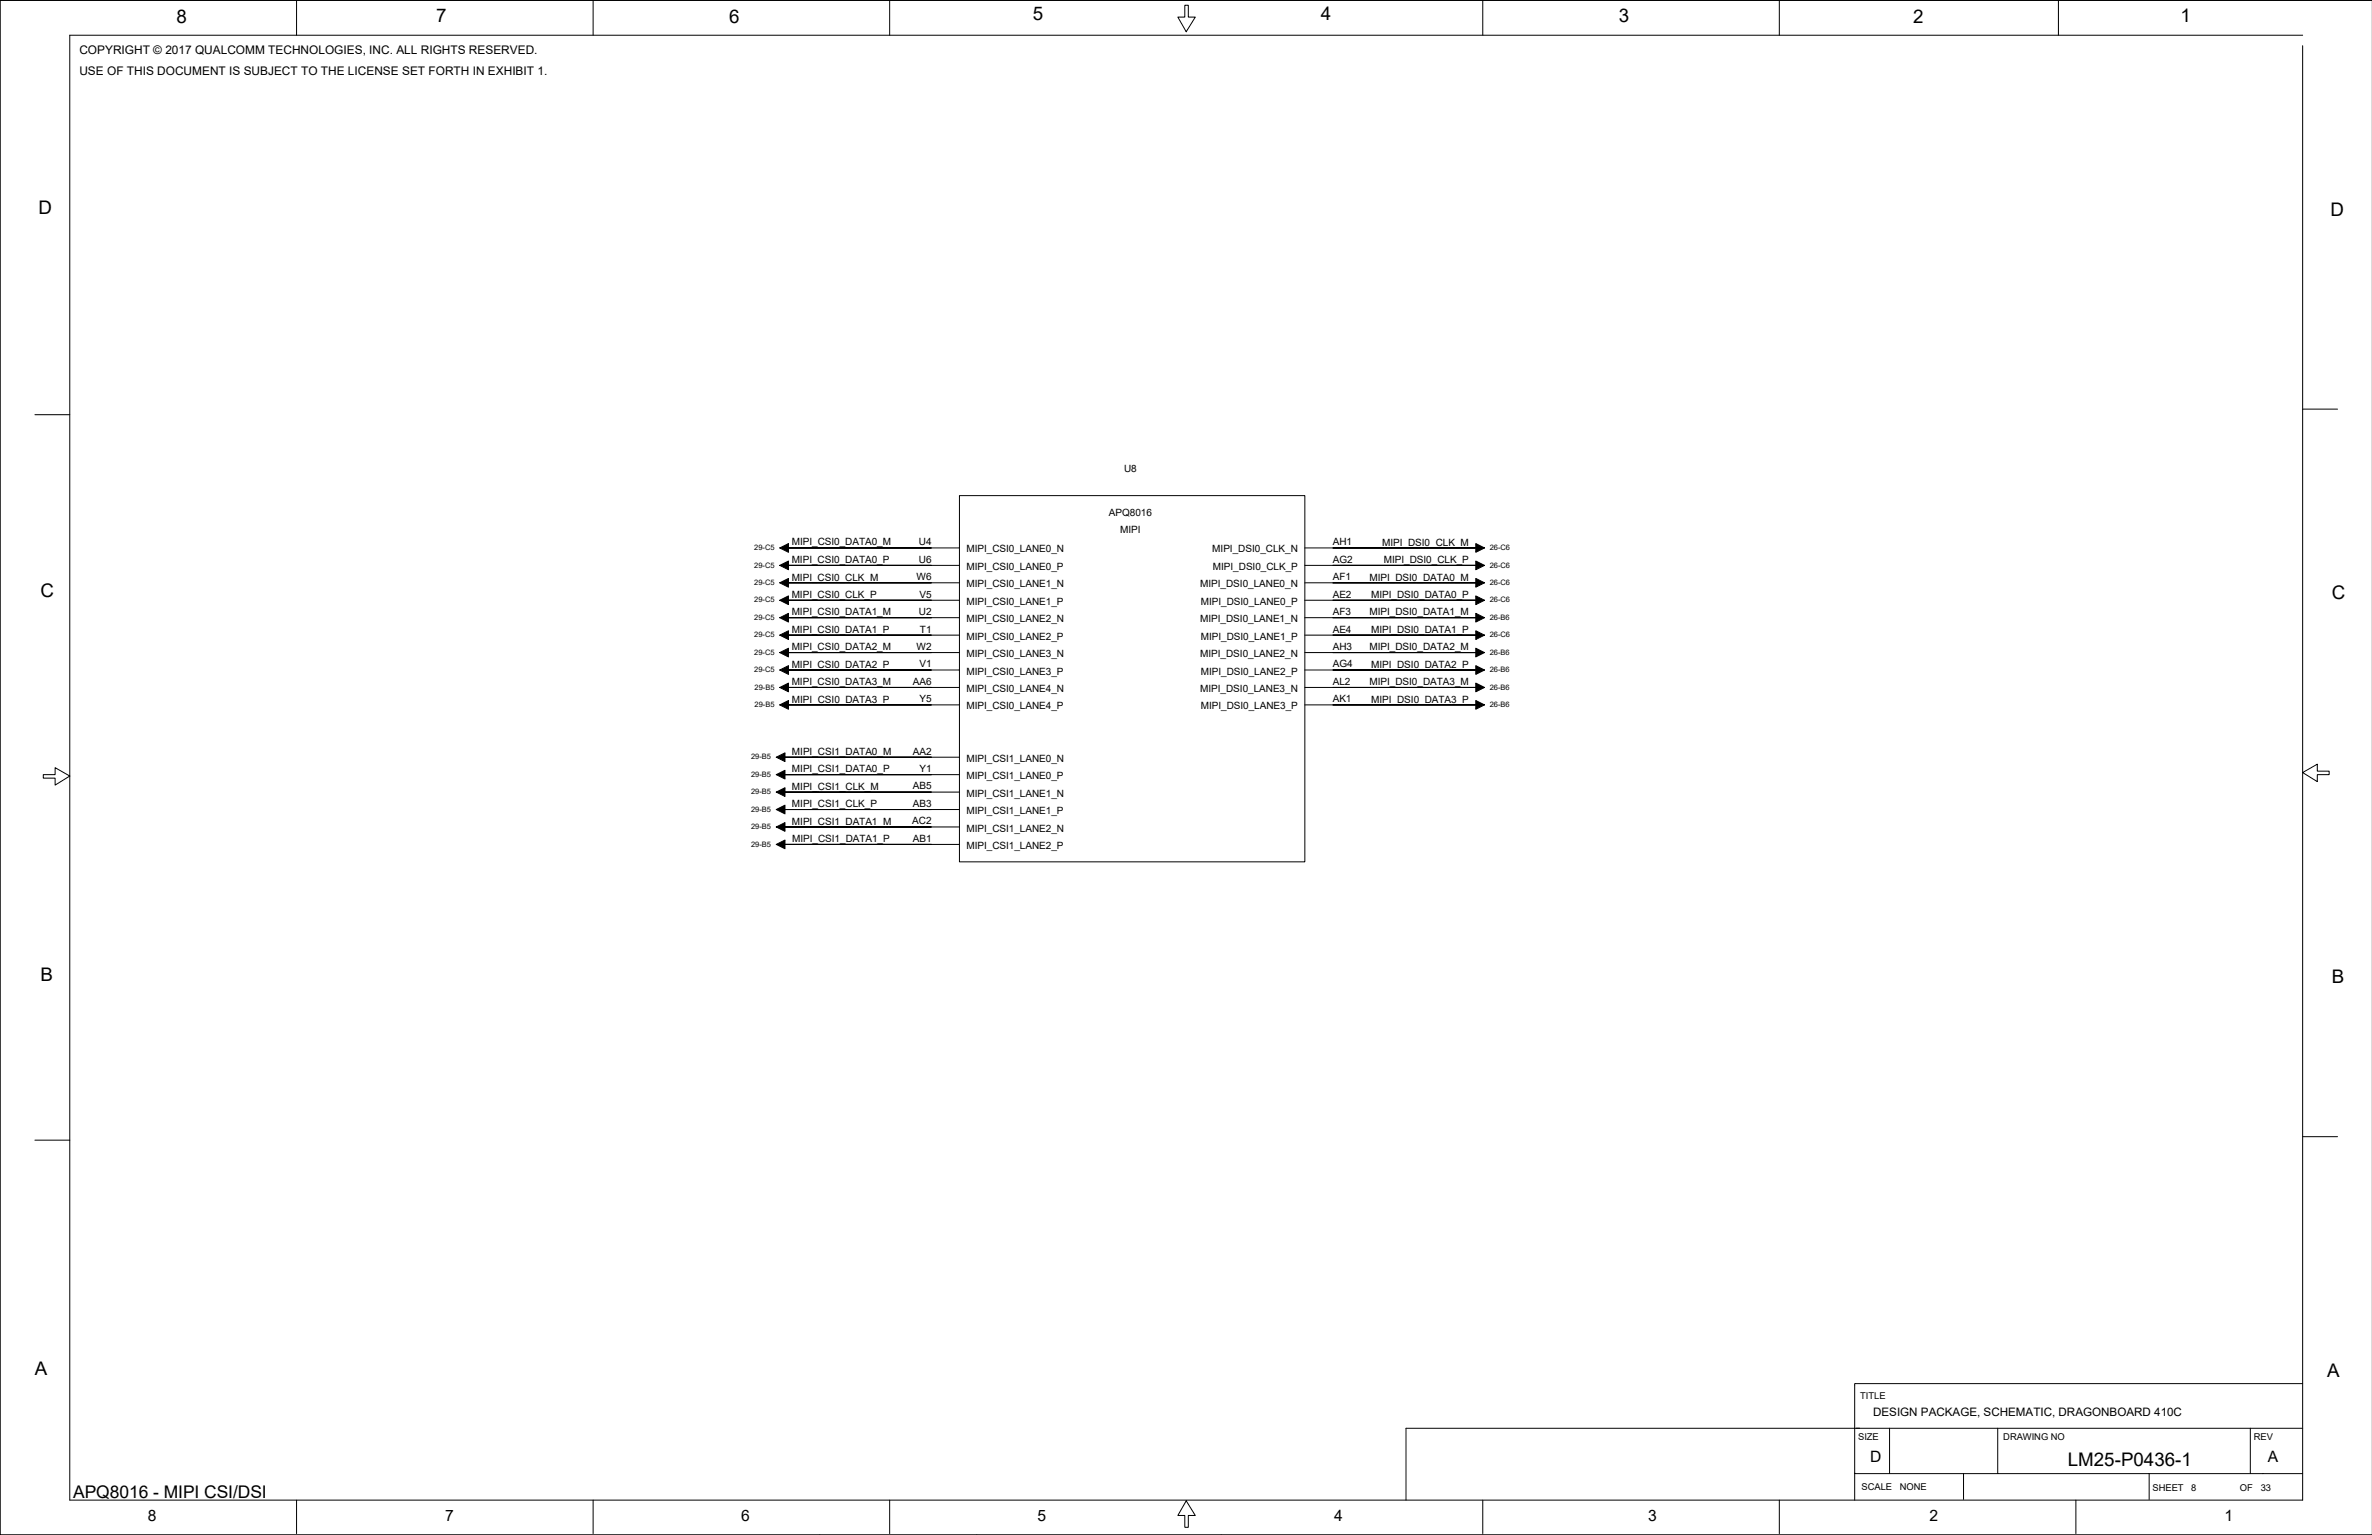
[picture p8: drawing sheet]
<svg xmlns="http://www.w3.org/2000/svg" width="863mm" height="559mm" viewBox="0 0 863 559" stroke-linecap="round" stroke-linejoin="round" font-family="sans-serif">
<defs><g id="words">
<g font-size="6.8">
<text x="64.2" y="8.2">8</text>
<text x="158.7" y="8">7</text>
<text x="265.4" y="8.2">6</text>
<text x="375.8" y="7.5">5</text>
<text x="480.7" y="7.5">4</text>
<text x="589.1" y="8">3</text>
<text x="696.3" y="8.2">2</text>
<text x="793.6" y="8">1</text>
<text x="14" y="77.8">D</text>
<text x="848.2" y="78.6">D</text>
<text x="14.7" y="217.5">C</text>
<text x="848.7" y="218.2">C</text>
<text x="14.7" y="357.1">B</text>
<text x="848.7" y="357.9">B</text>
<text x="12.7" y="500.6">A</text>
<text x="846.9" y="501.4">A</text>
<text x="752.6" y="533.8">LM25-P0436-1</text>
</g>
<text font-size="6.3" x="26.7" y="545.2">APQ8016 - MIPI CSI/DSI</text>
<g font-size="5.7">
<text x="680.6" y="532.1">D</text>
<text x="825.3" y="532.1">A</text>
<text x="53.8" y="553.7">8</text>
<text x="162" y="553.7">7</text>
<text x="269.7" y="553.7">6</text>
<text x="377.6" y="553.7">5</text>
<text x="485.5" y="553.7">4</text>
<text x="599.8" y="553.7">3</text>
<text x="702.1" y="553.7">2</text>
<text x="809.6" y="553.7">1</text>
</g>
<g font-size="4.3">
<text x="28.9" y="19.7">COPYRIGHT © 2017 QUALCOMM TECHNOLOGIES, INC. ALL RIGHTS RESERVED.</text>
<text x="28.9" y="27.4">USE OF THIS DOCUMENT IS SUBJECT TO THE LICENSE SET FORTH IN EXHIBIT 1.</text>
</g>
<text font-size="4.2" x="681.7" y="515.4">DESIGN PACKAGE, SCHEMATIC, DRAGONBOARD 410C</text>
<g font-size="3.6">
<text x="409.1" y="171.9">U8</text>
<text x="403.6" y="187.9">APQ8016</text>
<text x="407.7" y="194.2">MIPI</text>
<text x="288.2" y="198.4">MIPI_CSI0_DATA0_M</text>
<text x="334.4" y="198.5">U4</text>
<text x="351.7" y="201.1">MIPI_CSI0_LANE0_N</text>
<text x="441.2" y="201.1">MIPI_DSI0_CLK_N</text>
<text x="485" y="198.5">AH1</text>
<text x="503" y="198.6">MIPI_DSI0_CLK_M</text>
<text x="288.1" y="205">MIPI_CSI0_DATA0_P</text>
<text x="334.4" y="204.9">U6</text>
<text x="351.7" y="207.5">MIPI_CSI0_LANE0_P</text>
<text x="441.4" y="207.5">MIPI_DSI0_CLK_P</text>
<text x="485" y="204.9">AG2</text>
<text x="503.6" y="205">MIPI_DSI0_CLK_P</text>
<text x="288.1" y="211.3">MIPI_CSI0_CLK_M</text>
<text x="333.6" y="211.2">W6</text>
<text x="351.7" y="213.8">MIPI_CSI0_LANE1_N</text>
<text x="436.8" y="213.8">MIPI_DSI0_LANE0_N</text>
<text x="485" y="211.2">AF1</text>
<text x="498.4" y="211.3">MIPI_DSI0_DATA0_M</text>
<text x="288.1" y="217.7">MIPI_CSI0_CLK_P</text>
<text x="334.6" y="217.6">V5</text>
<text x="351.7" y="220.2">MIPI_CSI0_LANE1_P</text>
<text x="437" y="220.2">MIPI_DSI0_LANE0_P</text>
<text x="485" y="217.6">AE2</text>
<text x="499" y="217.7">MIPI_DSI0_DATA0_P</text>
<text x="288.1" y="224">MIPI_CSI0_DATA1_M</text>
<text x="334.4" y="223.9">U2</text>
<text x="351.7" y="226.5">MIPI_CSI0_LANE2_N</text>
<text x="436.8" y="226.5">MIPI_DSI0_LANE1_N</text>
<text x="485" y="223.9">AF3</text>
<text x="498.4" y="224">MIPI_DSI0_DATA1_M</text>
<text x="288.1" y="230.4">MIPI_CSI0_DATA1_P</text>
<text x="334.8" y="230.3">T1</text>
<text x="351.7" y="232.9">MIPI_CSI0_LANE2_P</text>
<text x="437" y="232.9">MIPI_DSI0_LANE1_P</text>
<text x="485" y="230.3">AE4</text>
<text x="499" y="230.4">MIPI_DSI0_DATA1_P</text>
<text x="288.1" y="236.7">MIPI_CSI0_DATA2_M</text>
<text x="333.6" y="236.6">W2</text>
<text x="351.7" y="239.2">MIPI_CSI0_LANE3_N</text>
<text x="436.8" y="239.2">MIPI_DSI0_LANE2_N</text>
<text x="485" y="236.6">AH3</text>
<text x="498.4" y="236.7">MIPI_DSI0_DATA2_M</text>
<text x="288.1" y="243.1">MIPI_CSI0_DATA2_P</text>
<text x="334.6" y="243">V1</text>
<text x="351.7" y="245.6">MIPI_CSI0_LANE3_P</text>
<text x="437" y="245.6">MIPI_DSI0_LANE2_P</text>
<text x="485" y="243">AG4</text>
<text x="499" y="243.1">MIPI_DSI0_DATA2_P</text>
<text x="288.1" y="249.4">MIPI_CSI0_DATA3_M</text>
<text x="332.2" y="249.3">AA6</text>
<text x="351.7" y="251.9">MIPI_CSI0_LANE4_N</text>
<text x="436.8" y="251.9">MIPI_DSI0_LANE3_N</text>
<text x="485" y="249.3">AL2</text>
<text x="498.4" y="249.4">MIPI_DSI0_DATA3_M</text>
<text x="288.2" y="255.8">MIPI_CSI0_DATA3_P</text>
<text x="334.6" y="255.7">Y5</text>
<text x="485" y="255.7">AK1</text>
<text x="499" y="255.8">MIPI_DSI0_DATA3_P</text>
<text x="351.7" y="258.3">MIPI_CSI0_LANE4_P</text>
<text x="437" y="258.3">MIPI_DSI0_LANE3_P</text>
<text x="288.2" y="274.8">MIPI_CSI1_DATA0_M</text>
<text x="332.2" y="274.7">AA2</text>
<text x="288.2" y="281.2">MIPI_CSI1_DATA0_P</text>
<text x="334.6" y="281">Y1</text>
<text x="351.7" y="277.3">MIPI_CSI1_LANE0_N</text>
<text x="288.2" y="287.5">MIPI_CSI1_CLK_M</text>
<text x="332.2" y="287.4">AB5</text>
<text x="351.7" y="283.7">MIPI_CSI1_LANE0_P</text>
<text x="288.2" y="293.9">MIPI_CSI1_CLK_P</text>
<text x="332.2" y="293.7">AB3</text>
<text x="351.7" y="290">MIPI_CSI1_LANE1_N</text>
<text x="351.7" y="296.4">MIPI_CSI1_LANE1_P</text>
<text x="288.2" y="300.2">MIPI_CSI1_DATA1_M</text>
<text x="332" y="300.1">AC2</text>
<text x="351.7" y="302.7">MIPI_CSI1_LANE2_N</text>
<text x="288.3" y="306.6">MIPI_CSI1_DATA1_P</text>
<text x="332.2" y="306.4">AB1</text>
<text x="351.7" y="309.1">MIPI_CSI1_LANE2_P</text>
</g>
<g font-size="3.4">
<text x="677" y="509.3">TITLE</text>
<text x="676.2" y="524.3">SIZE</text>
<text x="729.1" y="524.3">DRAWING NO</text>
<text x="820.2" y="524.3">REV</text>
<text x="677.5" y="542.6">SCALE</text>
<text x="691.4" y="542.6">NONE</text>
<text x="783.4" y="542.8">SHEET</text>
<text x="797.4" y="542.8">8</text>
<text x="815.2" y="542.8">OF</text>
<text x="822.8" y="542.8">33</text>
</g>
<g font-size="2.7">
<text x="274.5" y="200.3">29-C5</text>
<text x="542.2" y="200.3">26-C6</text>
<text x="274.5" y="206.6">29-C5</text>
<text x="542.2" y="206.6">26-C6</text>
<text x="274.5" y="213">29-C5</text>
<text x="542.2" y="213">26-C6</text>
<text x="274.5" y="219.3">29-C5</text>
<text x="542.2" y="219.3">26-C6</text>
<text x="274.5" y="225.7">29-C5</text>
<text x="542.2" y="225.7">26-B6</text>
<text x="274.5" y="232">29-C5</text>
<text x="542.2" y="232">26-C6</text>
<text x="274.5" y="238.4">29-C5</text>
<text x="542.2" y="238.4">26-B6</text>
<text x="274.5" y="244.7">29-C5</text>
<text x="542.2" y="244.7">26-B6</text>
<text x="274.6" y="251.1">29-B5</text>
<text x="542.2" y="251.1">26-B6</text>
<text x="274.6" y="257.4">29-B5</text>
<text x="542.2" y="257.4">26-B6</text>
<text x="273.4" y="276.5">29-B5</text>
<text x="273.4" y="282.8">29-B5</text>
<text x="273.4" y="289.2">29-B5</text>
<text x="273.4" y="295.5">29-B5</text>
<text x="273.4" y="301.9">29-B5</text>
<text x="273.4" y="308.2">29-B5</text>
</g>
</g></defs>
<g fill="none" stroke="#000" stroke-width=".36">
<path d="M0 .1h863.3h-863.3v558.7zM107.9 .1v12.7M215.9 .1v12.7M323.8 .1v12.7M431.2 1.9h1.3v4.3h2.5l-3.3 5.4-3-5.4h2.5zM539.6 .1v12.7M647.6 .1v12.7M749.1 .1v12.7M838 12.8h-812.6v533.3h812.6v-529.5M12.7 151h12.7M838 148.9h12.7M287 199.5h.1"/>
<path d="M287 199.5h62.2M349.2 180.4h125.7v133.3h-125.7zM474.9 199.5h62.2M537.1 199.5h.1M287 205.8h.1M287 212.2h.1M287 218.5h.1M287 212.2h62.2M287 218.5h62.2M287 205.8h62.2M474.9 212.2h62.2M474.9 218.5h62.2"/>
<path d="M474.9 205.8h62.2M537.1 205.8h.1M537.1 212.2h.1M537.1 218.5h.1M287 224.9h.1M287 231.2h.1M287 237.6h.1M287 237.6h62.2M287 231.2h62.2M287 224.9h62.2M474.9 237.6h62.2M474.9 231.2h62.2"/>
<path d="M474.9 224.9h62.2M537.1 224.9h.1M537.1 231.2h.1M537.1 237.6h.1M287 243.9h.1M287 250.3h.1M287 256.6h.1M287 250.3h62.2M287 243.9h62.2M287 256.6h62.2M474.9 250.3h62.2M474.9 243.9h62.2"/>
<path d="M474.9 256.6h62.2M537.1 243.9h.1M537.1 250.3h.1M537.1 256.6h.1M285.7 275.7h.1M285.7 275.7h63.5M15.7 282h4.4v-2.5l5.3 3-5.3 3.3v-2.5h-4.4zM285.7 282h.1M285.7 288.4h.1M285.7 294.7h.1M285.7 282h63.5M285.7 288.4h63.5"/>
<path d="M285.7 294.7h63.5M838 281.2l5.3-3v2.5h4.4v1.3h-4.4v2.5zM285.7 301h.1M285.7 307.4h.1M285.7 301h63.5M285.7 307.4h63.5M12.7 415.1h12.7M838 413.8h12.7M687.7 519.9v16.6M727 519.9v16.6M819 519.9v16.6M838 503.7h-163v42.4"/>
<path d="M838 519.9h-326.3v26.2M675 536.5h163M714.6 536.5v9.3M782.1 536.5v9.3M0 558.8h863.3M107.9 546.1v12.2M215.9 546.1v12.2M298.4 558.8h.1M323.8 546.1v12.2M355.5 558.8h.1M431.7 546.4l3.3 5.3h-2.5v4.3h-1.3v-4.3h-2.5zM444.4 558.8h.1"/>
<path d="M539.6 546.1v12.2M539.6 558.8h.1M647.6 546.1v12.2M755.5 546.1v12.2"/>
</g>
<g fill="#000" stroke="#000" stroke-width=".36">
<path d="M283.8 199.5l3.2-1.6v3.2z" fill-rule="evenodd"/>
<path d="M287 199.5h52z" fill-rule="evenodd"/>
<path d="M485 199.5h52.1z" fill-rule="evenodd"/>
<path d="M537.1 197.9l3.2 1.6-3.2 1.6z" fill-rule="evenodd"/>
<path d="M283.8 205.8l3.2-1.6v3.2z" fill-rule="evenodd"/>
<path d="M283.8 212.2l3.2-1.6v3.2z" fill-rule="evenodd"/>
<path d="M283.8 218.5l3.2-1.6v3.2z" fill-rule="evenodd"/>
<path d="M287 205.8h52z" fill-rule="evenodd"/>
<path d="M287 212.2h52z" fill-rule="evenodd"/>
<path d="M287 218.5h52z" fill-rule="evenodd"/>
<path d="M485 212.2h52.1z" fill-rule="evenodd"/>
<path d="M485 218.5h52.1z" fill-rule="evenodd"/>
<path d="M485 205.8h52.1z" fill-rule="evenodd"/>
<path d="M537.1 204.2l3.2 1.6-3.2 1.6z" fill-rule="evenodd"/>
<path d="M537.1 210.6l3.2 1.6-3.2 1.6z" fill-rule="evenodd"/>
<path d="M537.1 216.9l3.2 1.6-3.2 1.6z" fill-rule="evenodd"/>
<path d="M283.8 224.9l3.2-1.6v3.2z" fill-rule="evenodd"/>
<path d="M283.8 231.2l3.2-1.6v3.2z" fill-rule="evenodd"/>
<path d="M283.8 237.6l3.2-1.6v3.1z" fill-rule="evenodd"/>
<path d="M287 224.9h52z" fill-rule="evenodd"/>
<path d="M287 231.2h52z" fill-rule="evenodd"/>
<path d="M287 237.6h52z" fill-rule="evenodd"/>
<path d="M485 224.9h52.1z" fill-rule="evenodd"/>
<path d="M485 231.2h52.1z" fill-rule="evenodd"/>
<path d="M485 237.6h52.1z" fill-rule="evenodd"/>
<path d="M537.1 223.3l3.2 1.6-3.2 1.6z" fill-rule="evenodd"/>
<path d="M537.1 229.6l3.2 1.6-3.2 1.6z" fill-rule="evenodd"/>
<path d="M537.1 236l3.2 1.6-3.2 1.5z" fill-rule="evenodd"/>
<path d="M283.8 243.9l3.2-1.6v3.2z" fill-rule="evenodd"/>
<path d="M283.8 250.3l3.2-1.6v3.1z" fill-rule="evenodd"/>
<path d="M283.8 256.6l3.2-1.6v3.2z" fill-rule="evenodd"/>
<path d="M287 243.9h52z" fill-rule="evenodd"/>
<path d="M287 250.3h52z" fill-rule="evenodd"/>
<path d="M287 256.6h52z" fill-rule="evenodd"/>
<path d="M485 243.9h52.1z" fill-rule="evenodd"/>
<path d="M485 250.3h52.1z" fill-rule="evenodd"/>
<path d="M485 256.6h52.1z" fill-rule="evenodd"/>
<path d="M537.1 242.3l3.2 1.6-3.2 1.6z" fill-rule="evenodd"/>
<path d="M537.1 248.7l3.2 1.6-3.2 1.5z" fill-rule="evenodd"/>
<path d="M537.1 255l3.2 1.6-3.2 1.6z" fill-rule="evenodd"/>
<path d="M282.5 275.7l3.2-1.6v3.1z" fill-rule="evenodd"/>
<path d="M285.7 275.7h53.3z" fill-rule="evenodd"/>
<path d="M282.5 282l3.2-1.6v3.2z" fill-rule="evenodd"/>
<path d="M282.5 288.4l3.2-1.6v3.1z" fill-rule="evenodd"/>
<path d="M282.5 294.7l3.2-1.6v3.2z" fill-rule="evenodd"/>
<path d="M285.7 282h53.3z" fill-rule="evenodd"/>
<path d="M285.7 288.4h53.3z" fill-rule="evenodd"/>
<path d="M285.7 294.7h53.3z" fill-rule="evenodd"/>
<path d="M282.5 301l3.2-1.5v3.1z" fill-rule="evenodd"/>
<path d="M282.5 307.4l3.2-1.6v3.2z" fill-rule="evenodd"/>
<path d="M285.7 301h53.3z" fill-rule="evenodd"/>
<path d="M285.7 307.4h53.3z" fill-rule="evenodd"/>
</g>
<use href="#words"/>
</svg>
